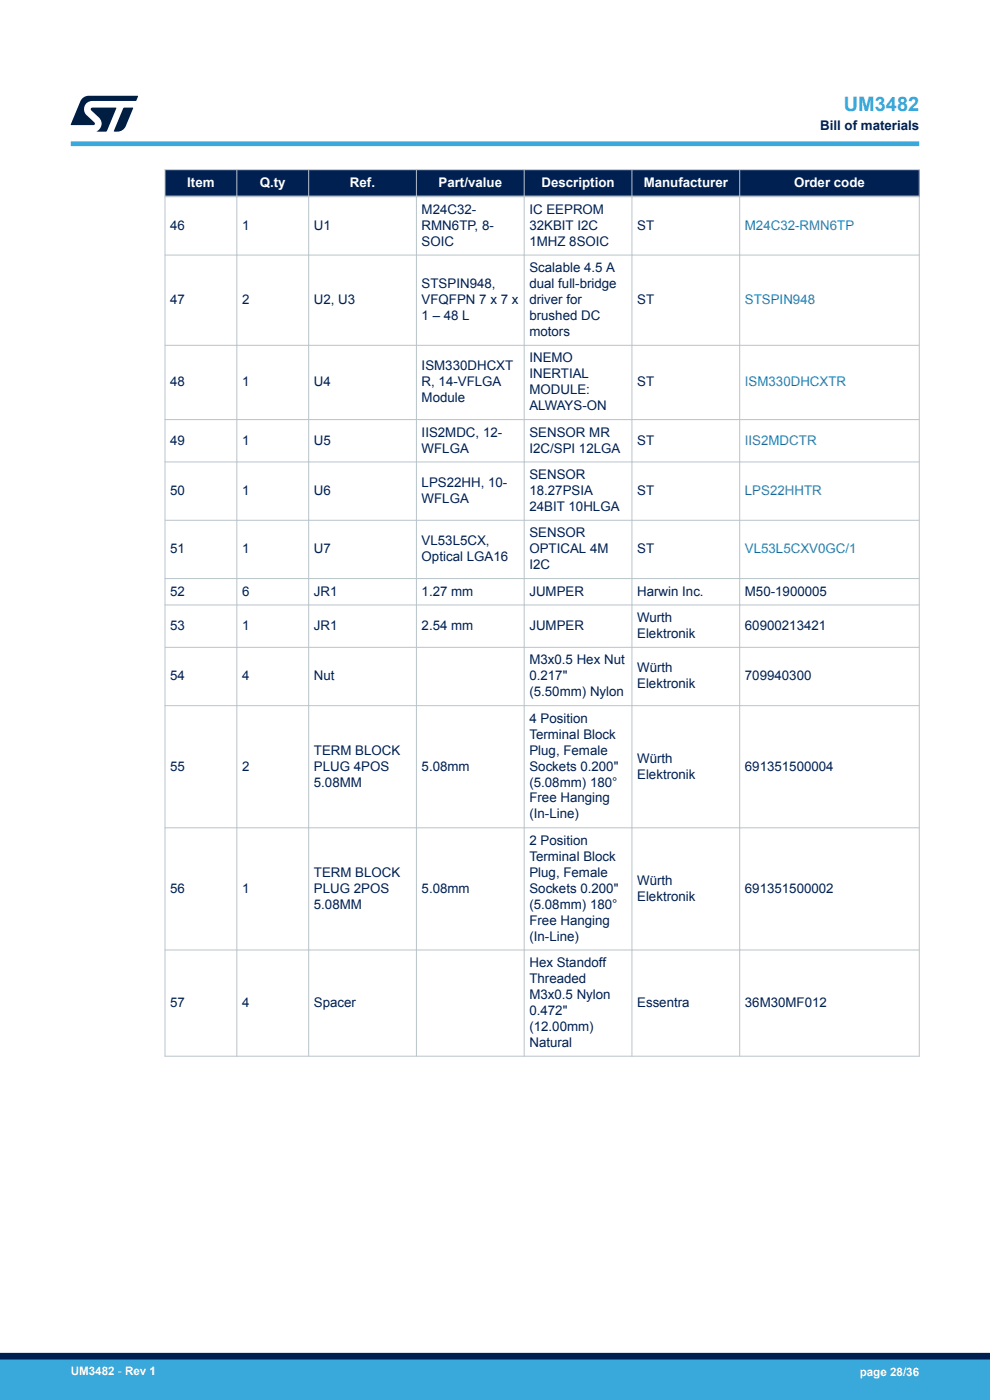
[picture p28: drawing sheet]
<svg xmlns="http://www.w3.org/2000/svg" width="210mm" height="297mm" viewBox="0 0 210 297" stroke-linecap="round" stroke-linejoin="round" font-family="sans-serif">
<defs><g id="words">
<text font-size="4.2" fill="#39a9dc" x="179" y="23.5">UM3482</text>
<g font-size="2.8" fill="#002052">
<text x="174" y="27.5">Bill of materials</text>
<text x="89.4" y="45.4">M24C32-</text>
<text x="112.3" y="45.4">IC EEPROM</text>
<text x="36.1" y="48.7">46</text>
<text x="51.3" y="48.7">1</text>
<text x="66.6" y="48.7">U1</text>
<text x="89.4" y="48.7">RMN6TP, 8-</text>
<text x="89.4" y="52.1">SOIC</text>
<text x="112.3" y="48.7">32KBIT I2C</text>
<text x="112.3" y="52.1">1MHZ 8SOIC</text>
<text x="135.2" y="48.7">ST</text>
<text x="112.3" y="57.7">Scalable 4.5 A</text>
<text x="36.1" y="64.5">47</text>
<text x="51.3" y="64.5">2</text>
<text x="66.6" y="64.5">U2, U3</text>
<text x="89.4" y="61.1">STSPIN948,</text>
<text x="89.4" y="64.5">VFQFPN 7 x 7 x</text>
<text x="112.3" y="61.1">dual full-bridge</text>
<text x="112.3" y="64.5">driver for</text>
<text x="135.2" y="64.5">ST</text>
<text x="89.4" y="67.9">1 – 48 L</text>
<text x="112.3" y="67.9">brushed DC</text>
<text x="112.3" y="71.3">motors</text>
<text x="112.3" y="76.9">INEMO</text>
<text x="36.1" y="81.9">48</text>
<text x="51.3" y="81.9">1</text>
<text x="66.6" y="81.9">U4</text>
<text x="89.4" y="78.6">ISM330DHCXT</text>
<text x="89.4" y="81.9">R, 14-VFLGA</text>
<text x="112.3" y="80.3">INERTIAL</text>
<text x="112.3" y="83.6">MODULE:</text>
<text x="135.2" y="81.9">ST</text>
<text x="89.4" y="85.3">Module</text>
<text x="112.3" y="87">ALWAYS-ON</text>
<text x="36.1" y="94.3">49</text>
<text x="51.3" y="94.3">1</text>
<text x="66.6" y="94.3">U5</text>
<text x="89.4" y="92.6">IIS2MDC, 12-</text>
<text x="112.3" y="92.6">SENSOR MR</text>
<text x="135.2" y="94.3">ST</text>
<text x="89.4" y="96">WFLGA</text>
<text x="112.3" y="96">I2C/SPI 12LGA</text>
<text x="112.3" y="101.6">SENSOR</text>
<text x="36.1" y="105">50</text>
<text x="51.3" y="105">1</text>
<text x="66.6" y="105">U6</text>
<text x="89.4" y="103.3">LPS22HH, 10-</text>
<text x="89.4" y="106.7">WFLGA</text>
<text x="112.3" y="105">18.27PSIA</text>
<text x="135.2" y="105">ST</text>
<text x="112.3" y="108.4">24BIT 10HLGA</text>
<text x="112.3" y="114">SENSOR</text>
<text x="36.1" y="117.4">51</text>
<text x="51.3" y="117.4">1</text>
<text x="66.6" y="117.4">U7</text>
<text x="89.4" y="115.7">VL53L5CX,</text>
<text x="89.4" y="119.1">Optical LGA16</text>
<text x="112.3" y="117.4">OPTICAL 4M</text>
<text x="135.2" y="117.4">ST</text>
<text x="112.3" y="120.8">I2C</text>
<text x="36.1" y="126.4">52</text>
<text x="51.3" y="126.4">6</text>
<text x="66.6" y="126.4">JR1</text>
<text x="89.4" y="126.4">1.27 mm</text>
<text x="112.3" y="126.4">JUMPER</text>
<text x="135.2" y="126.4">Harwin Inc.</text>
<text x="135.2" y="132">Wurth</text>
<text x="158" y="126.4">M50-1900005</text>
<text x="36.1" y="133.6">53</text>
<text x="51.3" y="133.6">1</text>
<text x="66.6" y="133.6">JR1</text>
<text x="89.4" y="133.6">2.54 mm</text>
<text x="112.3" y="133.6">JUMPER</text>
<text x="135.2" y="135.3">Elektronik</text>
<text x="158" y="133.6">60900213421</text>
<text x="112.3" y="140.9">M3x0.5 Hex Nut</text>
<text x="135.2" y="142.6">Würth</text>
<text x="36.1" y="144.3">54</text>
<text x="51.3" y="144.3">4</text>
<text x="66.6" y="144.3">Nut</text>
<text x="112.3" y="144.3">0.217&quot;</text>
<text x="112.3" y="147.7">(5.50mm) Nylon</text>
<text x="135.2" y="146">Elektronik</text>
<text x="158" y="144.3">709940300</text>
<text x="112.3" y="153.3">4 Position</text>
<text x="66.6" y="160.1">TERM BLOCK</text>
<text x="112.3" y="156.7">Terminal Block</text>
<text x="112.3" y="160.1">Plug, Female</text>
<text x="135.2" y="161.8">Würth</text>
<text x="36.1" y="163.5">55</text>
<text x="51.3" y="163.5">2</text>
<text x="66.6" y="163.5">PLUG 4POS</text>
<text x="66.6" y="166.9">5.08MM</text>
<text x="89.4" y="163.5">5.08mm</text>
<text x="112.3" y="163.5">Sockets 0.200&quot;</text>
<text x="112.3" y="166.9">(5.08mm) 180°</text>
<text x="135.2" y="165.2">Elektronik</text>
<text x="158" y="163.5">691351500004</text>
<text x="112.3" y="170.2">Free Hanging</text>
<text x="112.3" y="173.6">(In-Line)</text>
<text x="112.3" y="179.2">2 Position</text>
<text x="112.3" y="182.6">Terminal Block</text>
<text x="36.1" y="189.4">56</text>
<text x="51.3" y="189.4">1</text>
<text x="66.6" y="186">TERM BLOCK</text>
<text x="66.6" y="189.4">PLUG 2POS</text>
<text x="89.4" y="189.4">5.08mm</text>
<text x="112.3" y="186">Plug, Female</text>
<text x="112.3" y="189.4">Sockets 0.200&quot;</text>
<text x="135.2" y="187.7">Würth</text>
<text x="135.2" y="191.1">Elektronik</text>
<text x="158" y="189.4">691351500002</text>
<text x="66.6" y="192.8">5.08MM</text>
<text x="112.3" y="192.8">(5.08mm) 180°</text>
<text x="112.3" y="196.2">Free Hanging</text>
<text x="112.3" y="199.5">(In-Line)</text>
<text x="112.3" y="205.1">Hex Standoff</text>
<text x="112.3" y="208.5">Threaded</text>
<text x="36.1" y="213.6">57</text>
<text x="51.3" y="213.6">4</text>
<text x="66.6" y="213.6">Spacer</text>
<text x="112.3" y="211.9">M3x0.5 Nylon</text>
<text x="112.3" y="215.3">0.472&quot;</text>
<text x="135.2" y="213.6">Essentra</text>
<text x="158" y="213.6">36M30MF012</text>
<text x="112.3" y="218.7">(12.00mm)</text>
<text x="112.3" y="222.1">Natural</text>
</g>
<g font-size="2.8" fill="#fff">
<text x="39.7" y="39.6">Item</text>
<text x="55.1" y="39.6">Q.ty</text>
<text x="74.2" y="39.6">Ref.</text>
<text x="93" y="39.6">Part/value</text>
<text x="114.9" y="39.6">Description</text>
<text x="136.5" y="39.6">Manufacturer</text>
<text x="168.4" y="39.6">Order code</text>
</g>
<g font-size="2.8" fill="#1f81af">
<text x="158" y="48.7">M24C32-RMN6TP</text>
<text x="158" y="64.5">STSPIN948</text>
<text x="158" y="81.9">ISM330DHCXTR</text>
<text x="158" y="94.3">IIS2MDCTR</text>
<text x="158" y="105">LPS22HHTR</text>
<text x="158" y="117.4">VL53L5CXV0GC/1</text>
</g>
<g font-size="2.5" fill="#fff">
<text x="15" y="291.6">UM3482 - Rev 1</text>
<text x="182.4" y="291.9">page 28/36</text>
</g>
</g></defs>
<g fill="#002052">
<path d="M35 36h160v5.7h-160z" fill-rule="evenodd"/>
<path d="M35 36h160v5.7h-160z" fill-rule="evenodd"/>
</g>
<g fill="none" stroke="#b9c4ca" stroke-width=".21">
<path d="M34.9 36h160.2M35 35.9v188.3M50.2 35.9v188.3M65.5 35.9v188.3M88.3 35.9v188.3M111.2 35.9v188.3M134 35.9v188.3M156.9 35.9v188.3M195 35.9v188.3M34.9 54.1h160.2M34.9 73.3h160.2M34.9 89h160.2"/>
<path d="M34.9 98h160.2M34.9 110.4h160.2M34.9 122.7h160.2M34.9 128.3h160.2M34.9 137.3h160.2M34.9 149.7h160.2M34.9 175.6h160.2M34.9 201.5h160.2M34.9 224.1h160.2"/>
</g>
<path d="M34.9 41.7h160.2" fill="none" stroke="#b9c4ca" stroke-width=".35"/>
<path d="M15 30.5h180" fill="none" stroke="#39a9dc" stroke-width="1"/>
<g fill="#001e41">
<path d="M17.6 20.8l1.2-.5 10.5 .1-.5 1h-9.2a1.74 1.74 0 0 0-1.6 1 1.74 1.74 0 0 0 .3 2l1.7 1.6 .1 .2-.1 .3h-5l2.1-5z"/>
<path d="M26.2 22.9h2.1l-1.6 3.9a1.92 1.92 0 0 1-1.8 1.1h-.7l-.1-.1z"/>
<path d="M19.4 22.9l5.2-.1 .1 .1-2.1 5h-2.1a1.85 1.85 0 0 0 .5-2.9l-1.6-1.6-.2-.2z"/>
</g>
<g fill="#39a9dc">
<path d="M0 288.4h210v8.6h-210z" fill-rule="evenodd"/>
<path d="M-.1 288.4h210.2v4.4h-210.2z" fill-rule="evenodd"/>
</g>
<path d="M0 287.7h210" fill="none" stroke="#002052" stroke-width="1.4"/>
<use href="#words"/>
</svg>
